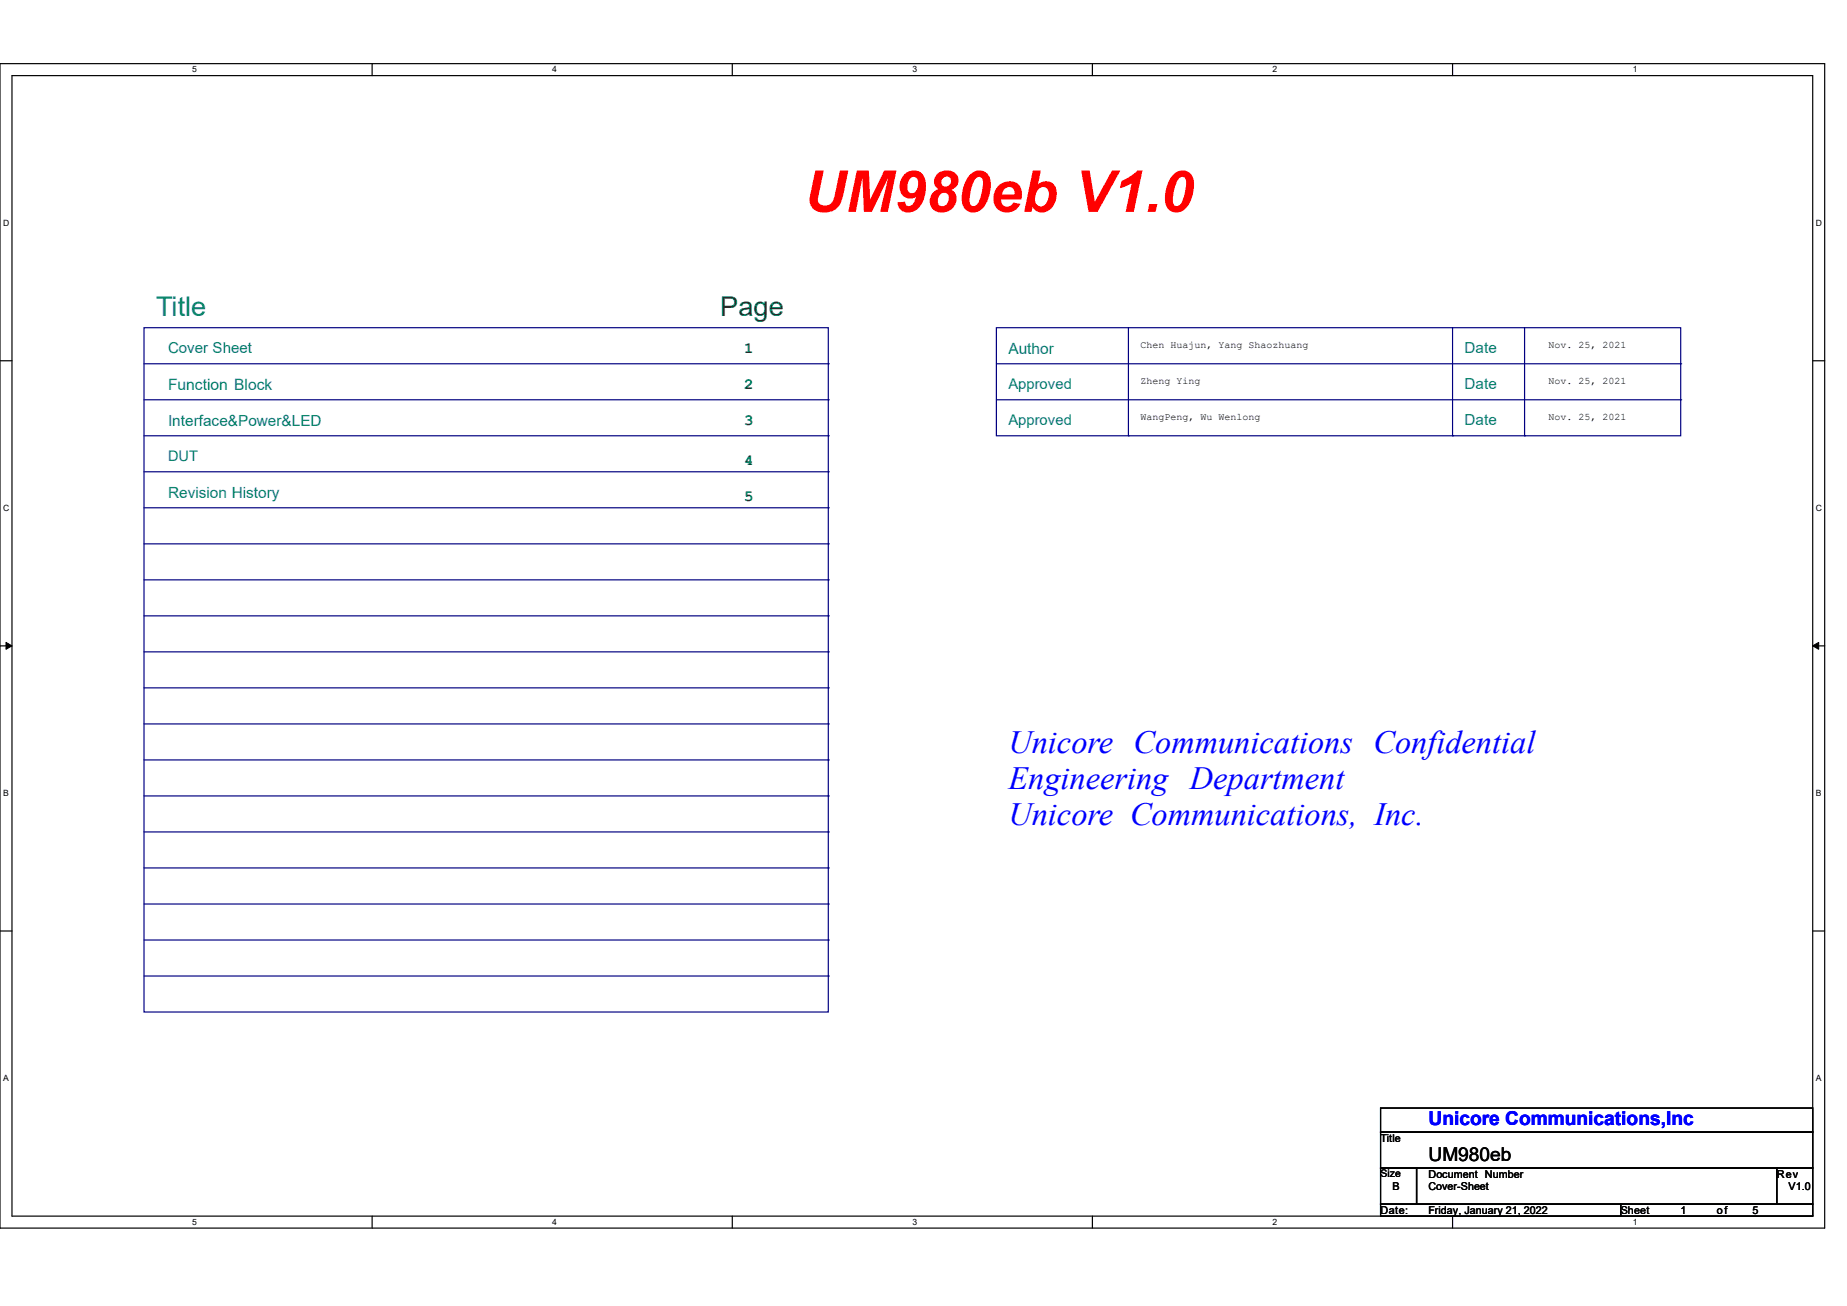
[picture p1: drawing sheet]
<svg xmlns="http://www.w3.org/2000/svg" width="297mm" height="210mm" viewBox="0 0 297 210" stroke-linecap="round" stroke-linejoin="round" font-family="sans-serif">
<defs><g id="words">
<text font-size="9.3" fill="#f00" x="129.3" y="34.1">UM980eb V1.0</text>
<g font-size="5.2" fill="#00f">
<text x="162.2" y="121">Unicore Communications Confidential</text>
<text x="162.2" y="126.8">Engineering Department</text>
<text x="162.2" y="132.6">Unicore Communications, Inc.</text>
</g>
<text font-size="4.4" fill="#008080" x="25.1" y="50.9">Title</text>
<text font-size="4.4" fill="#008000" x="115.8" y="50.9">Page</text>
<text font-size="3.1" fill="#00f" x="229.7" y="181">Unicore Communications,Inc</text>
<text font-size="3.1" x="229.7" y="186.8">UM980eb</text>
<g font-size="2.5" fill="#008000">
<text x="119.7" y="56.7">1</text>
<text x="119.7" y="62.5">2</text>
<text x="119.7" y="68.3">3</text>
<text x="119.7" y="74.7">4</text>
<text x="119.7" y="80.5">5</text>
</g>
<g font-size="2.5" fill="#008080">
<text x="162.1" y="56.9">Author</text>
<text x="235.5" y="56.8">Date</text>
<text x="27" y="62.7">Function Block</text>
<text x="235.5" y="62.6">Date</text>
<text x="27" y="68.4">Interface&amp;Power&amp;LED</text>
<text x="235.5" y="68.4">Date</text>
<text x="27" y="80">Revision History</text>
</g>
<g font-size="2.4" fill="#008080">
<text x="27" y="56.8">Cover Sheet</text>
<text x="162.1" y="62.6">Approved</text>
<text x="162.1" y="68.3">Approved</text>
</g>
<text font-size="2.3" fill="#008080" x="27" y="74.1">DUT</text>
<g font-size="1.7">
<text x="222" y="183.6">Title</text>
<text x="222" y="189.3">Size</text>
<text x="223.9" y="191.3">B</text>
<text x="229.7" y="191.3">Cover-Sheet</text>
<text x="229.7" y="189.4">Document Number</text>
<text x="285.7" y="189.4">Rev</text>
<text x="287.6" y="191.3">V1.0</text>
<text x="222" y="195.2">Date:</text>
<text x="229.7" y="195.2">Friday, January 21, 2022</text>
<text x="260.6" y="195.2">Sheet</text>
<text x="270.2" y="195.2">1</text>
<text x="276" y="195.2">of</text>
<text x="281.8" y="195.2">5</text>
</g>
<g font-size="1.6">
<text x="183.4" y="55.9">Chen Huajun, Yang Shaozhuang</text>
<text x="249" y="55.9">Nov. 25, 2021</text>
<text x="183.4" y="61.7">Zheng Ying</text>
<text x="249" y="61.7">Nov. 25, 2021</text>
<text x="183.4" y="67.5">WangPeng, Wu Wenlong</text>
<text x="249" y="67.5">Nov. 25, 2021</text>
</g>
<g font-size="1.4">
<text x="30.9" y="11.6">5</text>
<text x="88.8" y="11.6">4</text>
<text x="146.7" y="11.6">3</text>
<text x="204.6" y="11.6">2</text>
<text x="262.6" y="11.6">1</text>
<text x=".5" y="36.3">D</text>
<text x="292" y="36.3">D</text>
<text x=".5" y="82.2">C</text>
<text x="292" y="82.2">C</text>
<text x=".5" y="128">B</text>
<text x="292" y="128">B</text>
<text x=".5" y="173.9">A</text>
<text x="292" y="173.9">A</text>
<text x="30.9" y="197">5</text>
<text x="88.8" y="197">4</text>
<text x="146.7" y="197">3</text>
<text x="204.6" y="197">2</text>
<text x="262.6" y="197">1</text>
</g>
</g></defs>
<path d="M0 10.2h293.4v187.3h-293.4zM1.9 12.2h289.6v183.3h-289.6z" fill="none" stroke="#000" stroke-width=".19"/>
<g fill="#fff">
<path d="M30.9 10.4h.7v1.6h-.7z"/>
<path d="M30.9 195.7h.7v1.6h-.7z"/>
</g>
<path d="M59.8 10.2v2M59.8 195.5v2" fill="none" stroke="#000" stroke-width=".19"/>
<g fill="#fff">
<path d="M88.8 10.4h.8v1.6h-.8z"/>
<path d="M88.8 195.7h.8v1.6h-.8z"/>
</g>
<path d="M117.8 10.2v2M117.8 195.5v2" fill="none" stroke="#000" stroke-width=".19"/>
<g fill="#fff">
<path d="M146.7 10.4h.8v1.6h-.8z"/>
<path d="M146.7 195.7h.8v1.6h-.8z"/>
</g>
<path d="M175.7 10.2v2M175.7 195.5v2" fill="none" stroke="#000" stroke-width=".19"/>
<g fill="#fff">
<path d="M204.6 10.4h.8v1.6h-.8z"/>
<path d="M204.6 195.7h.8v1.6h-.8z"/>
</g>
<path d="M233.6 10.2v2M233.6 195.5v2" fill="none" stroke="#000" stroke-width=".19"/>
<g fill="#fff">
<path d="M262.5 10.4h.8v1.6h-.8z"/>
<path d="M262.5 195.7h.8v1.6h-.8z"/>
<path d="M.5 35.1h1v1.5h-1z"/>
<path d="M292 35.1h1v1.5h-1z"/>
<path d="M.5 80.9h1v1.6h-1z"/>
<path d="M292 80.9h1v1.6h-1z"/>
</g>
<path d="M0 58h1.9M291.5 58h1.9" fill="none" stroke="#000" stroke-width=".19"/>
<g fill="#fff">
<path d="M.5 126.8h.9v1.5h-.9z"/>
<path d="M292 126.8h.9v1.5h-.9z"/>
</g>
<path d="M0 103.9h1.9M291.5 103.9h1.9" fill="none" stroke="#000" stroke-width=".19"/>
<path d="M1 103.3l.9 .6-.9 .5zM291.5 103.9l.9-.6v1.1z" fill="#000" stroke="#000" stroke-width=".16"/>
<g fill="#fff">
<path d="M.5 172.6h.9v1.6h-.9z"/>
<path d="M292 172.6h.9v1.6h-.9z"/>
</g>
<path d="M0 149.7h1.9M291.5 149.7h1.9M222 178.2h69.5v3.8h-69.5zM222 182h69.5v5.8h-69.5zM222 187.8h5.8v5.8h-5.8zM222 193.6h38.6v1.9h-38.6zM227.8 187.8h57.9v5.8h-57.9zM260.6 193.6h30.9v1.9h-30.9zM285.7 187.8h5.8v5.8h-5.8z" fill="none" stroke="#000" stroke-width=".19"/>
<g fill="none" stroke="#000080" stroke-width=".19">
<path d="M23.2 52.7h110v110h-110zM23.2 58.5h110M133.2 58.5h.1M160.2 52.7h110.1v17.4h-110.1zM160.2 58.5h110.1M181.5 52.7v17.4M233.6 52.7v17.4M245.2 52.7v17.4M270.3 58.5h.1M23.2 75.9h110M23.2 64.3h110M23.2 70.1h110"/>
<path d="M133.2 75.9h.1M133.2 64.3h.1M133.2 70.1h.1M160.2 64.3h110.1M181.5 70.1h.1M233.6 70.1h.1M245.2 70.1h.1M270.3 64.3h.1M23.2 81.7h110M23.2 87.5h110M23.2 93.2h110M23.2 99h110"/>
<path d="M133.2 81.7h.1M133.2 87.5h.1M133.2 93.2h.1M133.2 99h.1M23.2 110.6h110M23.2 116.4h110M23.2 104.8h110M133.2 110.6h.1M133.2 116.4h.1M133.2 104.8h.1M23.2 122.2h110M23.2 128h110"/>
<path d="M23.2 133.8h110M23.2 139.6h110M133.2 122.2h.1M133.2 128h.1M133.2 133.8h.1M133.2 139.6h.1M23.2 145.4h110M23.2 156.9h110M23.2 151.2h110M133.2 145.4h.1M133.2 156.9h.1M133.2 151.2h.1"/>
</g>
<use href="#words"/>
</svg>
